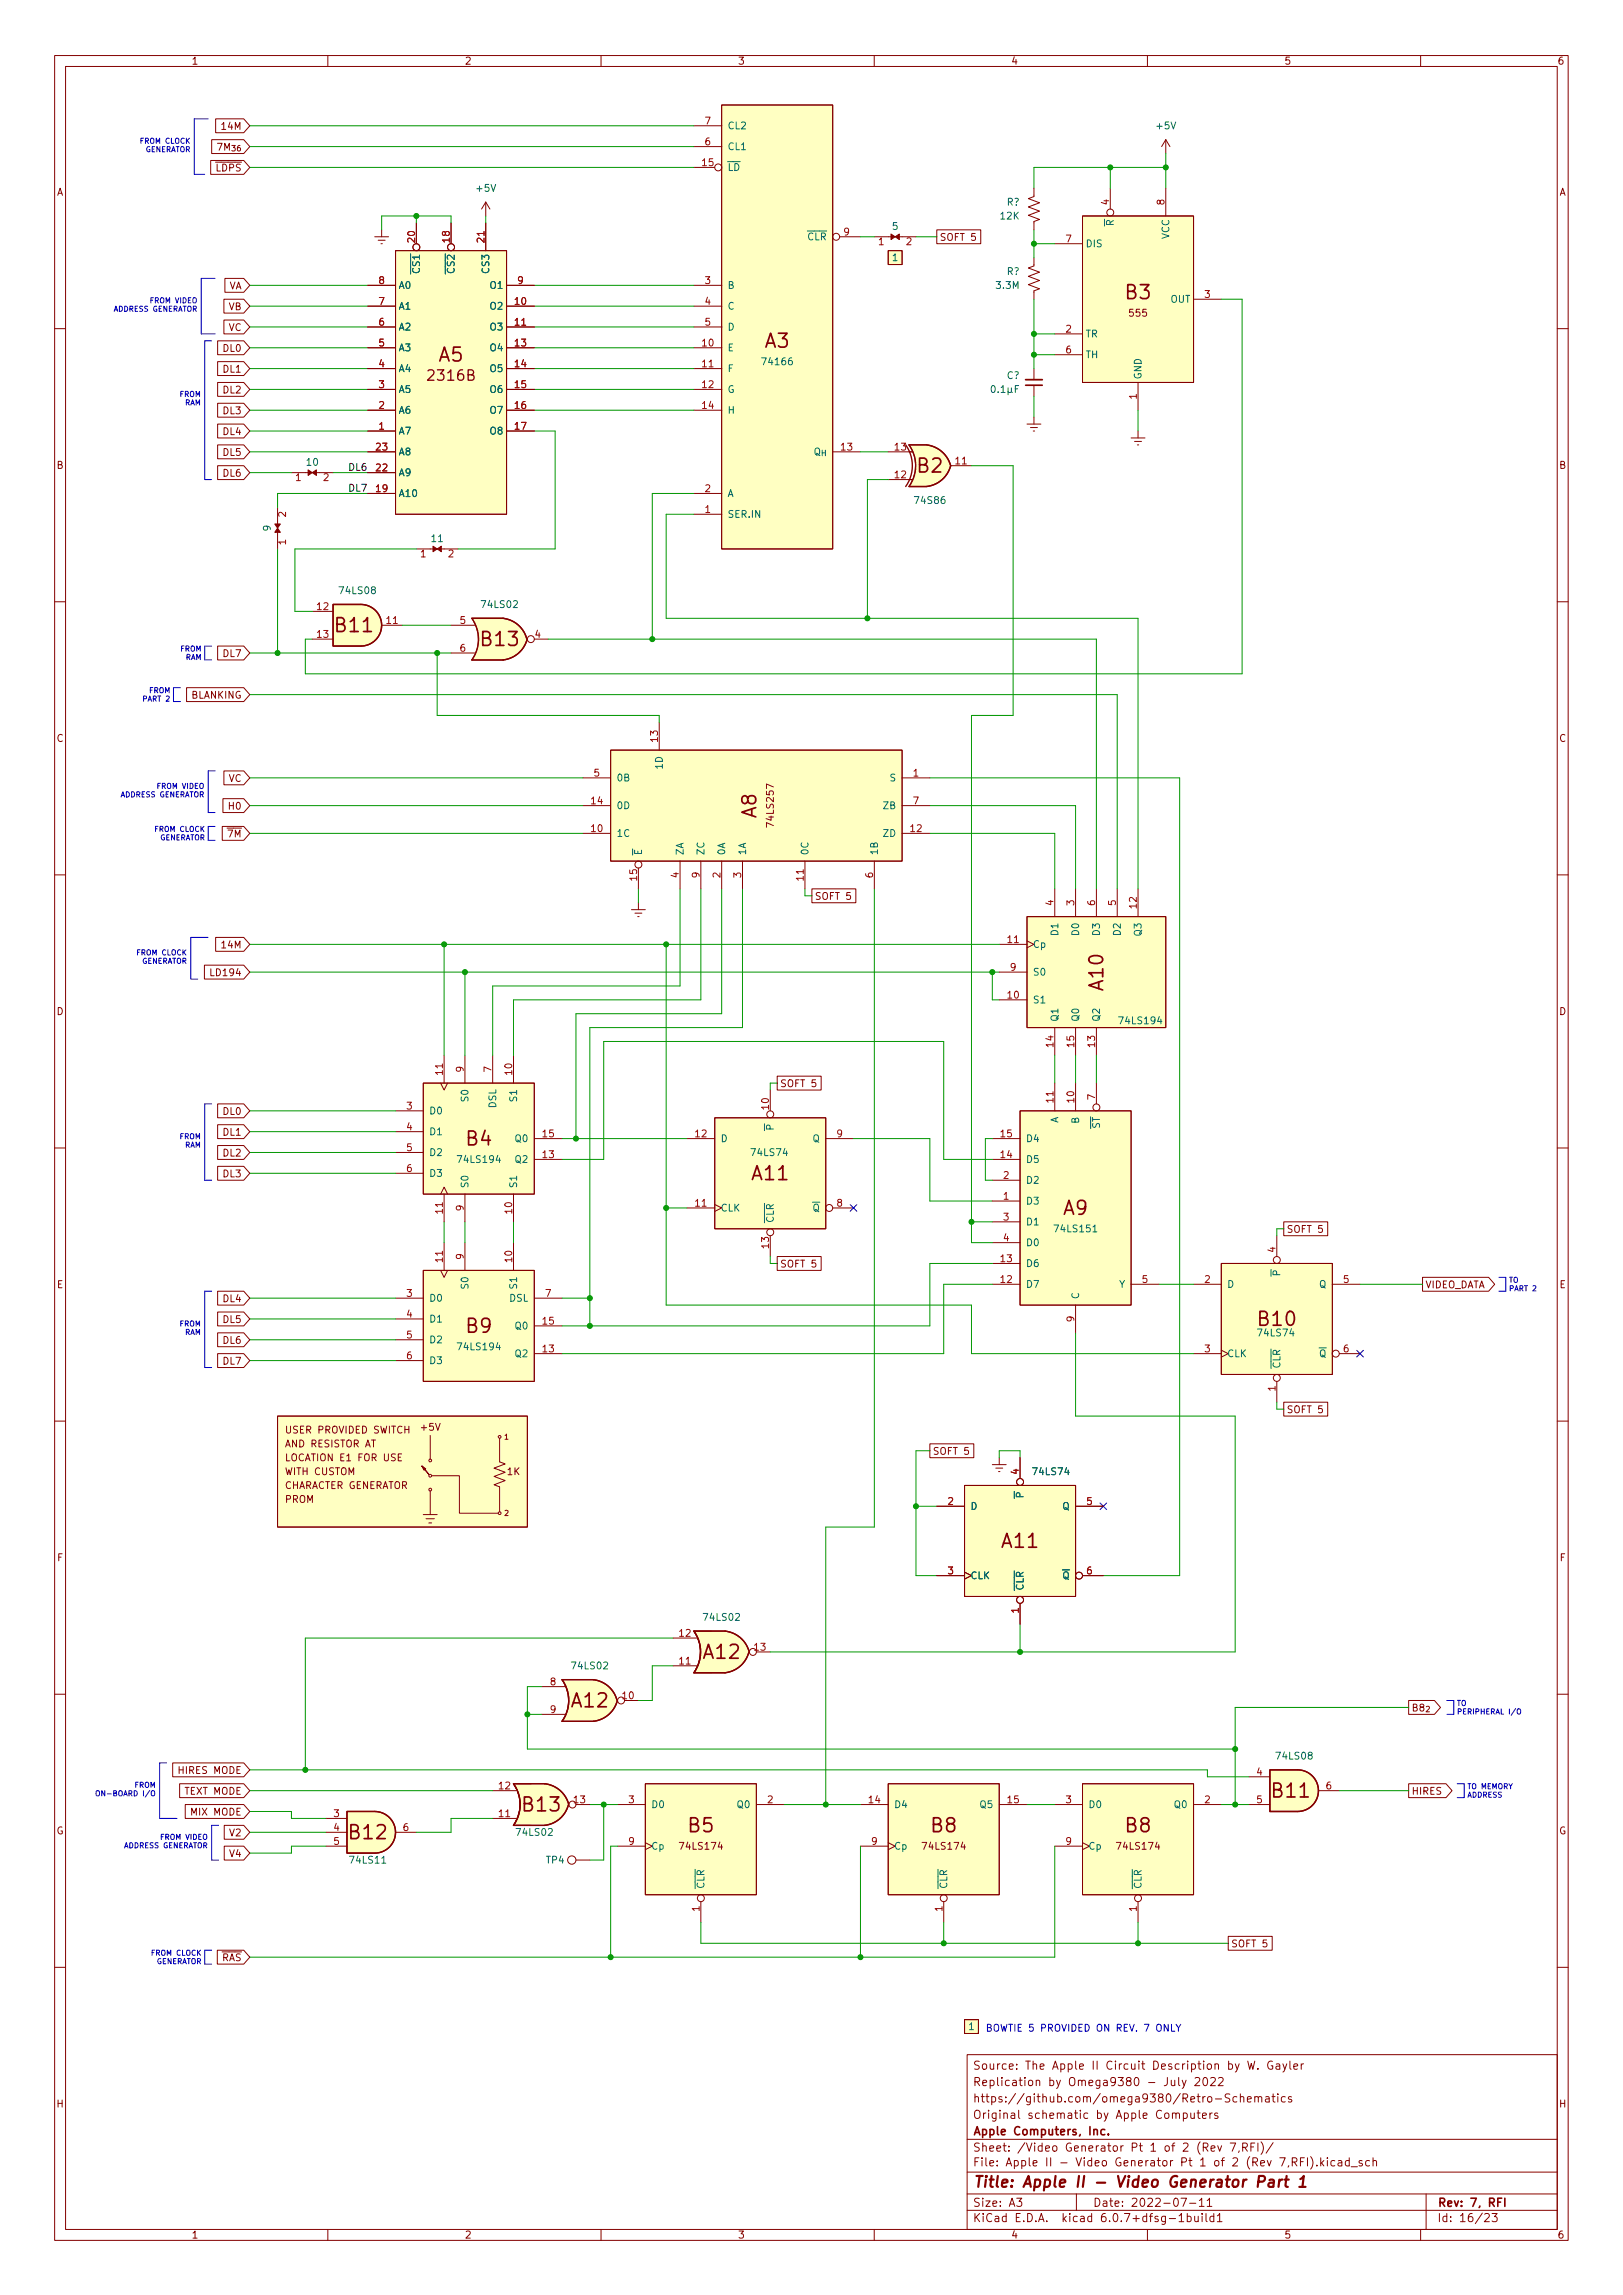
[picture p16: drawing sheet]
<svg xmlns="http://www.w3.org/2000/svg" width="297mm" height="420mm" viewBox="0 0 297 420" stroke-linecap="round" stroke-linejoin="round" font-family="sans-serif">
<defs><g id="words">
<g font-size="3.5" fill="#840000">
<text x="206" y="54.8">B3</text>
<text x="140" y="63.7">A3</text>
<text x="80.3" y="66.2">A5</text>
<text x="167.9" y="86.5">B2</text>
<text x="61.5" y="115.7">B11</text>
<text x="88.2" y="118.3">B13</text>
<text x="138.4" y="149.7" transform="rotate(-90 138.4 149.7)">A8</text>
<text x="201.9" y="181.2" transform="rotate(-90 201.9 181.2)">A10</text>
<text x="85.4" y="209.7">B4</text>
<text x="137.7" y="216.1">A11</text>
<text x="194.6" y="222.4">A9</text>
<text x="85.4" y="244">B9</text>
<text x="230.4" y="242.7">B10</text>
<text x="183.4" y="283.4">A11</text>
<text x="128.8" y="303.7">A12</text>
<text x="104.7" y="312.6">A12</text>
<text x="233" y="329.1">B11</text>
<text x="95.8" y="331.6">B13</text>
<text x="126" y="335.4">B5</text>
<text x="170.5" y="335.4">B8</text>
<text x="206" y="335.4">B8</text>
<text x="64.1" y="336.7">B12</text>
</g>
<text font-size="2.8" fill="#840000" x="178" y="400.5">Title: Apple II - Video Generator Part 1</text>
<text font-size="2.7" fill="#840000" x="78.6" y="69.7">2316B</text>
<g font-size="2.1" fill="#840000">
<text x="178" y="381.9">Replication by Omega9380 - July 2022</text>
<text x="178" y="378.9">Source: The Apple II Circuit Description by W. Gayler</text>
<text x="178" y="387.9">Original schematic by Apple Computers</text>
<text x="178" y="384.9">https://github.com/omega9380/Retro-Schematics</text>
<text x="178" y="393.9">Sheet: /Video Generator Pt 1 of 2 (Rev 7,RFI)/</text>
<text x="178" y="390.9">Apple Computers, Inc.</text>
<text x="178" y="396.6">File: Apple II - Video Generator Pt 1 of 2 (Rev 7,RFI).kicad_sch</text>
<text x="178" y="406.8">KiCad E.D.A. kicad 6.0.7+dfsg-1build1</text>
<text x="178" y="404">Size: A3</text>
<text x="200" y="404">Date: 2022-07-11</text>
<text x="263" y="404">Rev: 7, RFI</text>
<text x="263" y="406.8">Id: 16/23</text>
</g>
<g font-size="1.8" fill="#840000">
<text x="35" y="11.8">1</text>
<text x="85" y="11.8">2</text>
<text x="135" y="11.8">3</text>
<text x="185" y="11.8">4</text>
<text x="235" y="11.8">5</text>
<text x="285" y="11.8">6</text>
<text x="40.9" y="23.8">14M</text>
<text x="10.3" y="35.8">A</text>
<text x="38.2" y="31.4">~{LDPS}</text>
<text x="285.3" y="35.8">A</text>
<text x="171.9" y="44.1">SOFT 5</text>
<text x="41.8" y="53">VA</text>
<text x="41.8" y="56.8">VB</text>
<text x="206.8" y="58">555</text>
<text x="40.9" y="64.4">DL0</text>
<text x="41.8" y="60.6">VC</text>
<text x="40.9" y="68.2">DL1</text>
<text x="40.9" y="72">DL2</text>
<text x="40.9" y="75.8">DL3</text>
<text x="40.9" y="83.4">DL5</text>
<text x="40.9" y="79.6">DL4</text>
<text x="10.3" y="85.8">B</text>
<text x="40.9" y="87.3">DL6</text>
<text x="285.3" y="85.8">B</text>
<text x="40.9" y="120.3">DL7</text>
<text x="35" y="127.9">BLANKING</text>
<text x="10.3" y="135.8">C</text>
<text x="285.3" y="135.8">C</text>
<text x="41.8" y="143.1">VC</text>
<text x="42" y="148.2">H0</text>
<text x="40.5" y="153.3">~{7M}</text>
<text x="141.6" y="151.1" transform="rotate(-90 141.6 151.1)">74LS257</text>
<text x="149.1" y="164.7">SOFT 5</text>
<text x="40.9" y="173.6">14M</text>
<text x="39" y="178.7">LD194</text>
<text x="10.3" y="185.8">D</text>
<text x="285.3" y="185.8">D</text>
<text x="142.7" y="199">SOFT 5</text>
<text x="40.9" y="204.1">DL0</text>
<text x="40.9" y="207.9">DL1</text>
<text x="40.9" y="211.7">DL2</text>
<text x="40.9" y="215.5">DL3</text>
<text x="235.4" y="225.7">SOFT 5</text>
<text x="142.7" y="232">SOFT 5</text>
<text x="10.4" y="235.8">E</text>
<text x="40.9" y="238.4">DL4</text>
<text x="260.8" y="235.8">VIDEO_DATA</text>
<text x="285.4" y="235.8">E</text>
<text x="40.9" y="242.2">DL5</text>
<text x="40.9" y="246">DL6</text>
<text x="40.9" y="249.8">DL7</text>
<text x="52.6" y="262.4">USER PROVIDED SWITCH</text>
<text x="77.1" y="261.9">+5V</text>
<text x="235.4" y="258.7">SOFT 5</text>
<text x="52.4" y="265">AND RESISTOR AT</text>
<text x="52.8" y="267.5">LOCATION E1 FOR USE</text>
<text x="170.7" y="266.3">SOFT 5</text>
<text x="51.9" y="272.6">CHARACTER GENERATOR</text>
<text x="52.2" y="275.1">PROM</text>
<text x="52.3" y="270">WITH CUSTOM</text>
<text x="92.8" y="270">1K</text>
<text x="10.4" y="285.8">F</text>
<text x="285.5" y="285.8">F</text>
<text x="33.1" y="324.7">HIRES MODE</text>
<text x="34" y="328.6">TEXT MODE</text>
<text x="258.3" y="328.6">HIRES</text>
<text x="10.3" y="335.8">G</text>
<text x="35.3" y="332.4">MIX MODE</text>
<text x="285.3" y="335.8">G</text>
<text x="42.1" y="340">V4</text>
<text x="42.1" y="336.2">V2</text>
<text x="124.7" y="338.6">74LS174</text>
<text x="169.1" y="338.6">74LS174</text>
<text x="204.7" y="338.6">74LS174</text>
<text x="39.2" y="359">~{RAS}</text>
<text x="225.3" y="356.5">SOFT 5</text>
<text x="10.3" y="385.8">H</text>
<text x="285.3" y="385.8">H</text>
<text x="35" y="409.8">1</text>
<text x="85" y="409.8">2</text>
<text x="135" y="409.8">3</text>
<text x="185" y="409.8">4</text>
<text x="235" y="409.8">5</text>
<text x="285" y="409.8">6</text>
</g>
<g font-size="1.8" fill="#a90000">
<text x="129" y="22.8">7</text>
<text x="129" y="26.6">6</text>
<text x="128.6" y="30.4">15</text>
<text x="202.9" y="37.5" transform="rotate(-90 202.9 37.5)">4</text>
<text x="213.1" y="37.5" transform="rotate(-90 213.1 37.5)">8</text>
<text x="75.9" y="44.3" transform="rotate(-90 75.9 44.3)">20</text>
<text x="82.3" y="44.3" transform="rotate(-90 82.3 44.3)">18</text>
<text x="88.6" y="44.3" transform="rotate(-90 88.6 44.3)">21</text>
<text x="154.4" y="43.1">9</text>
<text x="160.8" y="44.9">1</text>
<text x="165.9" y="44.9">2</text>
<text x="195.1" y="44.4">7</text>
<text x="69.4" y="52">8</text>
<text x="94.8" y="52">9</text>
<text x="129" y="52">3</text>
<text x="69.4" y="59.6">6</text>
<text x="69.4" y="55.8">7</text>
<text x="94.3" y="55.8">10</text>
<text x="94.3" y="59.6">11</text>
<text x="129" y="55.8">4</text>
<text x="129" y="59.6">5</text>
<text x="220.5" y="54.5">3</text>
<text x="69.4" y="63.4">5</text>
<text x="94.3" y="63.4">13</text>
<text x="128.6" y="63.4">10</text>
<text x="195.1" y="60.9">2</text>
<text x="195.1" y="64.7">6</text>
<text x="69.4" y="71">3</text>
<text x="69.4" y="67.2">4</text>
<text x="94.3" y="67.2">14</text>
<text x="94.3" y="71">15</text>
<text x="128.6" y="67.2">11</text>
<text x="128.6" y="71">12</text>
<text x="69.4" y="74.8">2</text>
<text x="94.3" y="74.8">16</text>
<text x="128.6" y="74.8">14</text>
<text x="208" y="73.1" transform="rotate(-90 208 73.1)">1</text>
<text x="68.9" y="82.5">23</text>
<text x="69.4" y="78.7">1</text>
<text x="94.3" y="78.7">17</text>
<text x="154" y="82.5">13</text>
<text x="163.8" y="82.5">13</text>
<text x="54.1" y="88.1">1</text>
<text x="59.2" y="88.1">2</text>
<text x="68.9" y="86.3">22</text>
<text x="163.8" y="87.5">12</text>
<text x="174.9" y="85">11</text>
<text x="52.3" y="94.6" transform="rotate(-90 52.3 94.6)">2</text>
<text x="68.9" y="90.1">19</text>
<text x="129" y="93.9">1</text>
<text x="129" y="90.1">2</text>
<text x="52.3" y="99.7" transform="rotate(-90 52.3 99.7)">1</text>
<text x="77" y="102">1</text>
<text x="82.1" y="102">2</text>
<text x="58.1" y="111.7">12</text>
<text x="58.1" y="116.8">13</text>
<text x="70.8" y="114.2">11</text>
<text x="84.2" y="114.2">5</text>
<text x="84.2" y="119.3">6</text>
<text x="97.9" y="116.8">4</text>
<text x="120.4" y="135.8" transform="rotate(-90 120.4 135.8)">13</text>
<text x="108.7" y="142.2">5</text>
<text x="167.1" y="142.2">1</text>
<text x="108.2" y="147.2">14</text>
<text x="167.1" y="147.2">7</text>
<text x="108.2" y="152.3">10</text>
<text x="166.7" y="152.3">12</text>
<text x="116.6" y="161.2" transform="rotate(-90 116.6 161.2)">15</text>
<text x="124.2" y="160.7" transform="rotate(-90 124.2 160.7)">4</text>
<text x="128" y="160.7" transform="rotate(-90 128 160.7)">9</text>
<text x="131.8" y="160.7" transform="rotate(-90 131.8 160.7)">2</text>
<text x="135.6" y="160.7" transform="rotate(-90 135.6 160.7)">3</text>
<text x="147.1" y="161.2" transform="rotate(-90 147.1 161.2)">11</text>
<text x="159.8" y="160.7" transform="rotate(-90 159.8 160.7)">6</text>
<text x="192.8" y="165.8" transform="rotate(-90 192.8 165.8)">4</text>
<text x="196.6" y="165.8" transform="rotate(-90 196.6 165.8)">3</text>
<text x="200.4" y="165.8" transform="rotate(-90 200.4 165.8)">6</text>
<text x="204.2" y="165.8" transform="rotate(-90 204.2 165.8)">5</text>
<text x="208" y="166.3" transform="rotate(-90 208 166.3)">12</text>
<text x="184.4" y="172.6">11</text>
<text x="184.9" y="177.7">9</text>
<text x="184.4" y="182.8">10</text>
<text x="192.8" y="191.7" transform="rotate(-90 192.8 191.7)">14</text>
<text x="196.6" y="191.7" transform="rotate(-90 196.6 191.7)">15</text>
<text x="200.4" y="191.7" transform="rotate(-90 200.4 191.7)">13</text>
<text x="81" y="196.7" transform="rotate(-90 81 196.7)">11</text>
<text x="84.8" y="196.2" transform="rotate(-90 84.8 196.2)">9</text>
<text x="89.9" y="196.2" transform="rotate(-90 89.9 196.2)">7</text>
<text x="93.7" y="196.7" transform="rotate(-90 93.7 196.7)">10</text>
<text x="74.4" y="203.1">3</text>
<text x="140.7" y="203.1" transform="rotate(-90 140.7 203.1)">10</text>
<text x="192.8" y="201.8" transform="rotate(-90 192.8 201.8)">11</text>
<text x="196.6" y="201.8" transform="rotate(-90 196.6 201.8)">10</text>
<text x="200.4" y="201.3" transform="rotate(-90 200.4 201.3)">7</text>
<text x="74.4" y="206.9">4</text>
<text x="99.3" y="208.2">15</text>
<text x="127.3" y="208.2">12</text>
<text x="153.2" y="208.2">9</text>
<text x="183.2" y="208.2">15</text>
<text x="74.4" y="210.7">5</text>
<text x="74.4" y="214.5">6</text>
<text x="99.3" y="212">13</text>
<text x="183.2" y="212">14</text>
<text x="183.7" y="215.8">2</text>
<text x="84.8" y="221.6" transform="rotate(-90 84.8 221.6)">9</text>
<text x="127.3" y="220.9">11</text>
<text x="153.2" y="220.9">8</text>
<text x="183.7" y="219.6">1</text>
<text x="81" y="222.1" transform="rotate(-90 81 222.1)">11</text>
<text x="93.7" y="222.1" transform="rotate(-90 93.7 222.1)">10</text>
<text x="183.7" y="223.4">3</text>
<text x="183.7" y="227.2">4</text>
<text x="81" y="231" transform="rotate(-90 81 231)">11</text>
<text x="84.8" y="230.5" transform="rotate(-90 84.8 230.5)">9</text>
<text x="93.7" y="231" transform="rotate(-90 93.7 231)">10</text>
<text x="140.7" y="228.5" transform="rotate(-90 140.7 228.5)">13</text>
<text x="183.2" y="231.1">13</text>
<text x="233.4" y="229.3" transform="rotate(-90 233.4 229.3)">4</text>
<text x="74.4" y="237.4">3</text>
<text x="99.8" y="237.4">7</text>
<text x="183.2" y="234.9">12</text>
<text x="209.1" y="234.9">5</text>
<text x="220.5" y="234.9">2</text>
<text x="245.9" y="234.9">5</text>
<text x="74.4" y="241.2">4</text>
<text x="74.4" y="245">5</text>
<text x="99.3" y="242.5">15</text>
<text x="196.6" y="242" transform="rotate(-90 196.6 242)">9</text>
<text x="74.4" y="248.8">6</text>
<text x="99.3" y="247.6">13</text>
<text x="220.5" y="247.6">3</text>
<text x="245.9" y="247.6">6</text>
<text x="233.4" y="254.7" transform="rotate(-90 233.4 254.7)">1</text>
<text x="186.4" y="269.9" transform="rotate(-90 186.4 269.9)">4</text>
<text x="173.5" y="275.5">2</text>
<text x="198.9" y="275.5">5</text>
<text x="173.5" y="288.2">3</text>
<text x="198.9" y="288.2">6</text>
<text x="124.4" y="299.6">12</text>
<text x="186.4" y="295.3" transform="rotate(-90 186.4 295.3)">1</text>
<text x="124.4" y="304.7">11</text>
<text x="138.1" y="302.2">13</text>
<text x="100.7" y="308.5">8</text>
<text x="114" y="311.1">10</text>
<text x="100.7" y="313.6">9</text>
<text x="91.3" y="327.6">12</text>
<text x="230" y="325">4</text>
<text x="242.7" y="327.6">6</text>
<text x="61.1" y="332.7">3</text>
<text x="61.1" y="335.2">4</text>
<text x="73.8" y="335.2">6</text>
<text x="91.3" y="332.7">11</text>
<text x="105.1" y="330.1">13</text>
<text x="115.1" y="330.1">3</text>
<text x="140.5" y="330.1">2</text>
<text x="159" y="330.1">14</text>
<text x="184.4" y="330.1">15</text>
<text x="195.1" y="330.1">3</text>
<text x="220.5" y="330.1">2</text>
<text x="230" y="330.1">5</text>
<text x="61.1" y="337.7">5</text>
<text x="115.1" y="337.7">9</text>
<text x="159.5" y="337.7">9</text>
<text x="195.1" y="337.7">9</text>
<text x="128" y="349.9" transform="rotate(-90 128 349.9)">1</text>
<text x="172.5" y="349.9" transform="rotate(-90 172.5 349.9)">1</text>
<text x="208" y="349.9" transform="rotate(-90 208 349.9)">1</text>
</g>
<g font-size="1.8" fill="#006464">
<text x="133.1" y="23.7">CL2</text>
<text x="211.8" y="23.7">+5V</text>
<text x="133.1" y="27.5">CL1</text>
<text x="87.3" y="35.1">+5V</text>
<text x="133.1" y="31.3">~{LD}</text>
<text x="183.1" y="40.2">12K</text>
<text x="184.3" y="37.6">R?</text>
<text x="146.4" y="44">~{CLR}</text>
<text x="163.3" y="47.8">1</text>
<text x="163.3" y="42.1">5</text>
<text x="198.6" y="45.3">DIS</text>
<text x="203.8" y="42.7" transform="rotate(-90 203.8 42.7)">~{R}</text>
<text x="214" y="43.8" transform="rotate(-90 214 43.8)">VCC</text>
<text x="72.9" y="52.9">A0</text>
<text x="76.8" y="51.2" transform="rotate(-90 76.8 51.2)">~{CS1}</text>
<text x="83.2" y="51.2" transform="rotate(-90 83.2 51.2)">~{CS2}</text>
<text x="89.5" y="49.8" transform="rotate(-90 89.5 49.8)">CS3</text>
<text x="89.8" y="52.9">O1</text>
<text x="133.1" y="52.9">B</text>
<text x="182.4" y="52.9">3.3M</text>
<text x="184.3" y="50.3">R?</text>
<text x="72.9" y="56.7">A1</text>
<text x="89.8" y="56.7">O2</text>
<text x="133.1" y="56.7">C</text>
<text x="214.2" y="55.4">OUT</text>
<text x="72.9" y="64.3">A3</text>
<text x="72.9" y="60.5">A2</text>
<text x="89.8" y="60.5">O3</text>
<text x="89.8" y="64.3">O4</text>
<text x="133.1" y="64.3">E</text>
<text x="133.1" y="60.5">D</text>
<text x="198.6" y="61.8">TR</text>
<text x="198.6" y="65.6">TH</text>
<text x="72.9" y="71.9">A5</text>
<text x="72.9" y="68.1">A4</text>
<text x="89.8" y="68.1">O5</text>
<text x="89.8" y="71.9">O6</text>
<text x="133.1" y="68.1">F</text>
<text x="133.1" y="71.9">G</text>
<text x="139.8" y="66.8">74166</text>
<text x="184.3" y="69.4">C?</text>
<text x="208.9" y="69.5" transform="rotate(-90 208.9 69.5)">GND</text>
<text x="72.9" y="75.7">A6</text>
<text x="89.8" y="75.7">O7</text>
<text x="133.1" y="75.7">H</text>
<text x="72.9" y="79.5">A7</text>
<text x="72.9" y="83.4">A8</text>
<text x="89.8" y="79.5">O8</text>
<text x="146.4" y="83.4">Q_{H}</text>
<text x="56.2" y="85.3">10</text>
<text x="72.9" y="87.2">A9</text>
<text x="72.9" y="91">A10</text>
<text x="133.1" y="94.8">SER.IN</text>
<text x="133.1" y="91">A</text>
<text x="167.6" y="92.2">74S86</text>
<text x="49.5" y="97.2" transform="rotate(-90 49.5 97.2)">9</text>
<text x="79" y="99.2">11</text>
<text x="62.3" y="108.8">74LS08</text>
<text x="88.3" y="111.3">74LS02</text>
<text x="112.8" y="143">0B</text>
<text x="121.3" y="140.6" transform="rotate(-90 121.3 140.6)">1D</text>
<text x="162.9" y="143">S</text>
<text x="112.8" y="148.1">0D</text>
<text x="161.7" y="148.1">ZB</text>
<text x="112.8" y="153.2">1C</text>
<text x="161.7" y="153.2">ZD</text>
<text x="117.5" y="156.6" transform="rotate(-90 117.5 156.6)">~{E}</text>
<text x="125.1" y="156.6" transform="rotate(-90 125.1 156.6)">ZA</text>
<text x="128.9" y="156.6" transform="rotate(-90 128.9 156.6)">ZC</text>
<text x="132.7" y="156.6" transform="rotate(-90 132.7 156.6)">0A</text>
<text x="136.5" y="156.6" transform="rotate(-90 136.5 156.6)">1A</text>
<text x="148" y="156.6" transform="rotate(-90 148 156.6)">0C</text>
<text x="160.7" y="156.6" transform="rotate(-90 160.7 156.6)">1B</text>
<text x="189" y="173.5">Cp</text>
<text x="193.7" y="171.1" transform="rotate(-90 193.7 171.1)">D1</text>
<text x="197.5" y="171.1" transform="rotate(-90 197.5 171.1)">D0</text>
<text x="201.3" y="171.1" transform="rotate(-90 201.3 171.1)">D3</text>
<text x="205.1" y="171.1" transform="rotate(-90 205.1 171.1)">D2</text>
<text x="208.9" y="171.2" transform="rotate(-90 208.9 171.2)">Q3</text>
<text x="189" y="178.6">S0</text>
<text x="189" y="183.7">S1</text>
<text x="193.7" y="187.1" transform="rotate(-90 193.7 187.1)">Q1</text>
<text x="197.5" y="187.1" transform="rotate(-90 197.5 187.1)">Q0</text>
<text x="201.3" y="187.1" transform="rotate(-90 201.3 187.1)">Q2</text>
<text x="205.1" y="187.5">74LS194</text>
<text x="85.7" y="201.5" transform="rotate(-90 85.7 201.5)">S0</text>
<text x="90.8" y="202.8" transform="rotate(-90 90.8 202.8)">DSL</text>
<text x="94.6" y="201.5" transform="rotate(-90 94.6 201.5)">S1</text>
<text x="78.5" y="204">D0</text>
<text x="78.5" y="207.8">D1</text>
<text x="94.4" y="209.1">Q0</text>
<text x="131.8" y="209.1">D</text>
<text x="148.7" y="209.1">Q</text>
<text x="187.7" y="209.1">D4</text>
<text x="193.7" y="205.7" transform="rotate(-90 193.7 205.7)">A</text>
<text x="197.5" y="205.7" transform="rotate(-90 197.5 205.7)">B</text>
<text x="201.3" y="208" transform="rotate(-90 201.3 208)">~{ST}</text>
<text x="78.5" y="211.6">D2</text>
<text x="78.5" y="215.4">D3</text>
<text x="84" y="212.9">74LS194</text>
<text x="94.4" y="212.9">Q2</text>
<text x="137.7" y="211.6">74LS74</text>
<text x="187.7" y="212.9">D5</text>
<text x="85.7" y="217.6" transform="rotate(-90 85.7 217.6)">S0</text>
<text x="94.6" y="217.6" transform="rotate(-90 94.6 217.6)">S1</text>
<text x="131.8" y="221.8">CLK</text>
<text x="147.4" y="221.8">~{Q}</text>
<text x="187.7" y="220.5">D3</text>
<text x="187.7" y="216.7">D2</text>
<text x="141.6" y="223.9" transform="rotate(-90 141.6 223.9)">~{CLR}</text>
<text x="187.7" y="224.3">D1</text>
<text x="193.3" y="225.6">74LS151</text>
<text x="187.7" y="231.9">D6</text>
<text x="187.7" y="228.1">D0</text>
<text x="78.5" y="238.3">D0</text>
<text x="85.7" y="235.8" transform="rotate(-90 85.7 235.8)">S0</text>
<text x="93.2" y="238.3">DSL</text>
<text x="94.6" y="235.8" transform="rotate(-90 94.6 235.8)">S1</text>
<text x="187.7" y="235.8">D7</text>
<text x="197.5" y="237.9" transform="rotate(-90 197.5 237.9)">C</text>
<text x="204.8" y="235.8">Y</text>
<text x="224.5" y="235.8">D</text>
<text x="241.4" y="235.8">Q</text>
<text x="78.5" y="242.1">D1</text>
<text x="78.5" y="245.9">D2</text>
<text x="94.4" y="243.4">Q0</text>
<text x="230.4" y="244.6">74LS74</text>
<text x="78.5" y="249.7">D3</text>
<text x="84" y="247.2">74LS194</text>
<text x="94.4" y="248.5">Q2</text>
<text x="224.5" y="248.5">CLK</text>
<text x="234.3" y="250.6" transform="rotate(-90 234.3 250.6)">~{CLR}</text>
<text x="240.1" y="248.5">~{Q}</text>
<text x="187.3" y="275.5" transform="rotate(-90 187.3 275.5)">~{P}</text>
<text x="189.2" y="270">74LS74</text>
<text x="177.5" y="276.4">D</text>
<text x="194.5" y="276.4">Q</text>
<text x="177.5" y="289.1">CLK</text>
<text x="187.3" y="291.3" transform="rotate(-90 187.3 291.3)">~{CLR}</text>
<text x="193.1" y="289.1">~{Q}</text>
<text x="129" y="296.7">74LS02</text>
<text x="104.8" y="305.6">74LS02</text>
<text x="233.8" y="322.1">74LS08</text>
<text x="119.1" y="331">D0</text>
<text x="135.1" y="331">Q0</text>
<text x="163.6" y="331">D4</text>
<text x="179.5" y="331">Q5</text>
<text x="199.1" y="331">D0</text>
<text x="215.1" y="331">Q0</text>
<text x="64.2" y="341.2">74LS11</text>
<text x="94.7" y="336.1">74LS02</text>
<text x="100" y="341.2">TP4</text>
<text x="119.1" y="338.6">Cp</text>
<text x="163.6" y="338.6">Cp</text>
<text x="199.1" y="338.6">Cp</text>
<text x="128.9" y="345.9" transform="rotate(-90 128.9 345.9)">~{CLR}</text>
<text x="173.4" y="345.9" transform="rotate(-90 173.4 345.9)">~{CLR}</text>
<text x="208.9" y="345.9" transform="rotate(-90 208.9 345.9)">~{CLR}</text>
<text x="177.3" y="371.6">1</text>
</g>
<g font-size="1.8" fill="#0f0f0f">
<text x="64" y="86.2">DL6</text>
<text x="64" y="90">DL7</text>
</g>
<text font-size="1.8" fill="#0000c2" x="180.3" y="371.9">BOWTIE 5 PROVIDED ON REV. 7 ONLY</text>
<g font-size="1.3" fill="#0000c2">
<text x="25.9" y="26.3">FROM CLOCK</text>
<text x="26.4" y="27.8">GENERATOR</text>
<text x="20.7" y="57.1">ADDRESS GENERATOR</text>
<text x="27.7" y="55.5">FROM VIDEO</text>
<text x="32.9" y="72.7">FROM</text>
<text x="33.8" y="74.2">RAM</text>
<text x="33" y="119.3">FROM</text>
<text x="33.9" y="120.8">RAM</text>
<text x="26.5" y="128.4">PART 2</text>
<text x="27.3" y="126.9">FROM</text>
<text x="22" y="146">ADDRESS GENERATOR</text>
<text x="29" y="144.4">FROM VIDEO</text>
<text x="28.5" y="152.3">FROM CLOCK</text>
<text x="29" y="153.8">GENERATOR</text>
<text x="25.2" y="174.9">FROM CLOCK</text>
<text x="25.7" y="176.4">GENERATOR</text>
<text x="32.9" y="208.5">FROM</text>
<text x="33.8" y="210.1">RAM</text>
<text x="276.1" y="234.8">TO</text>
<text x="276.1" y="236.4">PART 2</text>
<text x="32.9" y="242.8">FROM</text>
<text x="33.8" y="244.4">RAM</text>
<text x="266.6" y="312.3">TO</text>
<text x="266.6" y="313.8">PERIPHERAL I/O</text>
<text x="19.1" y="328.8">ON-BOARD I/O</text>
<text x="24.6" y="327.3">FROM</text>
<text x="268.5" y="327.5">TO MEMORY</text>
<text x="268.5" y="329.1">ADDRESS</text>
<text x="22.6" y="338.4">ADDRESS GENERATOR</text>
<text x="29.6" y="336.8">FROM VIDEO</text>
<text x="27.9" y="358">FROM CLOCK</text>
<text x="28.4" y="359.6">GENERATOR</text>
</g>
<g font-size="1.3" fill="#840000">
<text x="92.3" y="263.5">1</text>
<text x="92.3" y="277.5">2</text>
</g>
</g></defs>
<g fill="none" stroke="#840000" stroke-width=".18">
<path d="M10 10.2h277v400h-277zM12 12.2h273v396h-273zM60 10.2v2M110 10.2v2M132.1 19.2h20.3v81.3h-20.3zM160 10.2v2M210 10.2v2M260 10.2v2M38.6 29.4h6l1.1 1.2-1.1 1.3h-6zM38.7 25.6h5.9l1.1 1.2-1.1 1.3h-5.9zM39.5 21.8h5.1l1.1 1.2-1.1 1.3h-5.1zM39.8 26.2h.8l-.5 1.3"/>
<path d="M41.1 27.5v-1.3l.5 .9 .4-.9v1.3M42.4 26.6h.7l-.4 .4 .3 .1v.4l-.1 .1-.5-.1M43.9 26.6l-.3 .1-.1 .2-.1 .5 .2 .2 .4-.1-.1-.4-.3-.1-.2 .2M88.9 37l-.8 1.3M88.9 37v2.5M88.9 37l.8 1.3M127 30.6h3.8M127 26.8h5.1M127 23h5.1M189.2 34.5v1.5l-1 .4 2 .7-2 .8 2 .8-2 .7 2 .8-1 .4v1.5M198.1 39.5h20.3v30.5h-20.3zM203.2 34.5v3.8"/>
<path d="M213.4 25.6l-.8 1.2M213.4 25.6v2.5M213.4 34.5v5M213.4 25.6l.7 1.2M41 58.6h3.6l1.1 1.3-1.1 1.2h-3.6zM41 54.8h3.6l1.1 1.2-1.1 1.3h-3.6zM41.2 51h3.4l1.1 1.2-1.1 1.3h-3.4zM67.3 52.2h5.1M67.3 56h5.1M67.3 59.9h5.1M68.6 43.3h2.5M69.2 44h1.3"/>
<path d="M69.7 44.6h.3M69.8 42.1v1.2M72.4 45.9h20.3v48.2h-20.3zM76.2 40.8v3.8M82.5 40.8v3.8M88.9 40.8v5.1M92.7 52.2h5.1M92.7 56h5.1M92.7 59.9h5.1M127 52.2h5.1M127 56h5.1M127 59.9h5.1"/>
<path d="M153.7 43.3h3.8M160 43.3h3.2M162.6 45.9h2.5v2.5h-2.5zM164.5 43.3h3.1M171.4 42.1h8.1v2.5h-8.1zM189.2 47.2v1.5l-1 .4 2 .7-2 .8 2 .8-2 .7 2 .8-1 .4v1.5M193 44.6h5.1M218.4 54.8h5.1M10 60.2h2M39.8 62.4h4.8l1.1 1.3-1.1 1.2h-4.8zM39.8 70h4.8l1.1 1.3-1.1 1.3h-4.8zM39.8 66.2h4.8l1.1 1.3-1.1 1.2h-4.8z"/>
<path d="M39.8 77.6h4.8l1.1 1.3-1.1 1.3h-4.8zM39.8 73.8h4.8l1.1 1.3-1.1 1.3h-4.8zM67.3 63.7h5.1M67.3 67.5h5.1M67.3 71.3h5.1M67.3 75.1h5.1M67.3 78.9h5.1M92.7 63.7h5.1M92.7 67.5h5.1M92.7 71.3h5.1M92.7 75.1h5.1M92.7 78.9h5.1"/>
<path d="M127 63.7h5.1M127 67.5h5.1M127 71.3h5.1M127 75.1h5.1M188 77.6h2.5M188.6 78.3h1.3M189.1 78.9h.3M189.2 67.5v2M189.2 70.5v2.1M189.2 76.4v1.2M193 61.1h5.1M193 64.9h5.1"/>
<path d="M208.3 70v5.1M208.3 78.9v1.3M285 60.2h2M39.8 81.4h4.8l1.1 1.3-1.1 1.3h-4.8zM39.8 85.3h4.8l1.1 1.2-1.1 1.3h-4.8zM50.8 92.9v3.2M50.8 97.3v3.2M53.3 86.5h3.2M57.8 86.5h3.2M67.3 82.7h5.1M67.3 90.3h5.1M67.3 86.5h5.1"/>
<path d="M127 94.1h5.1M127 90.3h5.1M152.4 82.7h5.1M162.6 82.7h4.4M162.6 87.8h4.4M169.5 81.4h-3.1a6.7 6.7 0 0 1 0 7.7h3.1M174 85.3h3.8M207 80.2h2.5M207.6 80.8h1.3M208.2 81.4h.2M10 110.2h2M39.8 118.3h4.8l1.1 1.2-1.1 1.3h-4.8z"/>
<path d="M57.1 117h3.9M57.1 111.9h3.9M69.8 114.5h3.9M76.2 100.5h3.2M80.6 100.5h3.2M82.5 114.5h4.4M82.5 119.5h4.4M92.1 113.2h-5.7a6.6 6.6 0 0 1 0 7.6h5.7M97.8 117h2.5M285 110.2h2M34.1 125.9h10.5l1.1 1.3-1.1 1.2h-10.5zM111.8 137.3h53.3v20.3h-53.3z"/>
<path d="M120.6 132.2v5.1M40.7 151.3h3.9l1.1 1.3-1.1 1.2h-3.9zM40.8 146.2h3.8l1.1 1.3-1.1 1.3h-3.8zM41 141.1h3.6l1.1 1.3-1.1 1.3h-3.6zM106.7 142.4h5.1M106.7 152.6h5.1M106.7 147.5h5.1M116.8 158.9v3.8M124.5 157.6v5.1M128.3 157.6v5.1M132.1 157.6v5.1M135.9 157.6v5.1"/>
<path d="M147.3 157.6v5.1M160 157.6v5.1M165.1 142.4h5.1M165.1 152.6h5.1M165.1 147.5h5.1M10 160.2h2M37.4 176.7h7.2l1.1 1.3-1.1 1.2h-7.2zM39.5 171.6h5.1l1.1 1.3-1.1 1.3h-5.1zM115.6 166.5h2.5M116.2 167.2h1.3M116.7 167.8h.3M116.8 165.3v1.2"/>
<path d="M148.6 162.7h8v2.6h-8zM182.9 172.9h5.1M182.9 178h5.1M188 167.8h25.4v20.3h-25.4zM188 172.3l1.2 .6-1.2 .6M193 162.7v5.1M196.8 162.7v5.1M200.7 162.7v5.1M204.5 162.7v5.1M208.3 162.7v5.1M285 160.2h2M77.5 198.3h20.3v20.3h-20.3z"/>
<path d="M80.6 198.3l.7 1.3 .6-1.3M81.3 193.2v5.1M85.1 193.2v5.1M90.2 193.2v5.1M94 193.2v5.1M141 199.6v3.8M142.2 197h8.1v2.6h-8.1zM182.9 183h5.1M193 188.1v5.1M193 198.3v5.1M196.8 188.1v5.1M196.8 198.3v5.1"/>
<path d="M200.7 188.1v5.1M200.7 198.3v3.8M10 210.2h2M39.8 202.1h4.8l1.1 1.3-1.1 1.2h-4.8zM39.8 209.7h4.8l1.1 1.3-1.1 1.3h-4.8zM39.8 213.5h4.8l1.1 1.3-1.1 1.3h-4.8zM39.8 205.9h4.8l1.1 1.3-1.1 1.2h-4.8zM72.4 203.4h5.1M72.4 207.2h5.1M72.4 211h5.1M72.4 214.8h5.1M80.6 218.6l.7-1.3 .6 1.3"/>
<path d="M81.3 218.6v5.1M85.1 218.6v5.1M94 218.6v5.1M97.8 212.3h5.1M97.8 208.4h5.1M125.7 208.4h5.1M130.8 204.6h20.3v20.4h-20.3zM151.1 208.4h5.1M181.6 219.9h5.1M181.6 212.3h5.1M181.6 208.4h5.1M181.6 216.1h5.1"/>
<path d="M186.7 203.4h20.3v35.5h-20.3zM285 210.2h2M39.8 236.4h4.8l1.1 1.3-1.1 1.2h-4.8zM72.4 237.7h5.1M77.5 232.6h20.3v20.3h-20.3zM80.6 232.6l.7 1.2 .6-1.2M81.3 227.5v5.1M85.1 227.5v5.1M94 227.5v5.1M97.8 237.7h5.1M125.7 221.1h5.1M130.8 220.5l1.3 .6-1.3 .7"/>
<path d="M141 226.2v3.8M142.2 230h8.1v2.6h-8.1zM152.4 221.1h3.8M181.6 235.1h5.1M181.6 231.3h5.1M181.6 223.7h5.1M181.6 227.5h5.1M196.8 238.9v5.1M207 235.1h5.1M218.4 235.1h5.1M223.5 231.3h20.3v20.3h-20.3zM233.7 226.2v3.8"/>
<path d="M234.9 223.7h8.1v2.5h-8.1zM243.8 235.1h5.1M260.3 233.8h12.1l1.2 1.3-1.2 1.3h-12.1zM39.8 240.2h4.8l1.1 1.3-1.1 1.2h-4.8zM39.8 244h4.8l1.1 1.3-1.1 1.2h-4.8zM39.8 247.8h4.8l1.1 1.3-1.1 1.3h-4.8zM50.8 259.2h45.7v20.4h-45.7zM72.4 241.5h5.1M72.4 245.3h5.1M72.4 249.1h5.1M97.8 247.8h5.1M97.8 242.7h5.1"/>
<path d="M218.4 247.8h5.1M223.5 247.2l1.3 .6-1.3 .7M233.7 252.9v3.8M234.9 256.7h8.1v2.5h-8.1zM245.1 247.8h3.8M10 260.2h2M73.5 266.2h-.6v1.2h.6M77.5 277.3h2.5M78 278h1.5M78.5 278.8h.5M78.7 262.8v4.3M78.7 273v4.3"/>
<path d="M79 270.2h5.1v6.8h7.1M91.4 263.3v4.3l1.1 .4-2.1 .8 2.1 .7-2.1 .8 2.1 .8-2.1 .7 1 .4v4.6M170.2 264.3h8v2.6h-8zM171.4 275.8h5.1M176.5 271.9h20.3v20.4h-20.3zM181.6 268.1h2.5M182.2 268.8h1.3M182.8 269.4h.2M182.9 266.9v1.2M186.7 266.9v3.8M196.8 275.8h5.1M285 260.2h2"/>
<path d="M123.2 299.9h4.3M130.2 298.6h-3.2a6.7 6.7 0 0 1 0 7.6h3.2M132.7 298.6h-5.7a6.7 6.7 0 0 1 0 7.6h5.7M171.4 288.5h5.1M176.5 287.8l1.3 .7-1.3 .6M186.7 293.5v3.8M198.1 288.5h3.8M10 310.2h2M99.1 308.8h4.3M99.1 313.9h4.3M108.6 307.5h-5.7a6.6 6.6 0 0 1 0 7.6h5.7M114.3 311.3h2.5"/>
<path d="M123.2 305h4.3M138.4 302.4h2.6M257.8 311.3h4.7l1.1 1.3-1.1 1.3h-4.7zM258.7 312.6l.5-.1 .1-.2v-.2l-.6-.1v1.3h.4l.2-.2 .1-.3-.3-.2M260.1 312.5l-.2-.2v-.2l.2-.1h.4v.4l-.5 .2-.1 .2v.2l.2 .3 .4-.1 .1-.2-.1-.4-.1-.1M261 312.5l.4-.1 .2 .3-.6 .7h.6M285 310.2h2M31.6 322.7h13l1.1 1.3-1.1 1.3h-13zM32.9 326.6h11.7l1.1 1.2-1.1 1.3h-11.7zM33.9 330.4h10.7l1.1 1.2-1.1 1.3h-10.7zM41 338h3.6l1.1 1.3-1.1 1.2h-3.6zM41 334.2h3.6l1.1 1.2-1.1 1.3h-3.6z"/>
<path d="M59.7 332.9h3.8M59.7 335.4h3.8M59.7 338h3.8M72.4 335.4h3.8M90.2 332.9h4.3M90.2 327.8h4.3M97.2 326.6h-3.2a6.7 6.7 0 0 1 0 7.6h3.2M99.7 326.6h-5.7a6.7 6.7 0 0 1 0 7.6h5.7M105.4 330.4h2.5M113 338h5.1M113 330.4h5.1M118.1 326.6h20.3v20.3h-20.3z"/>
<path d="M118.1 337.4l1.3 .6-1.3 .6M138.4 330.4h5.1M157.5 338h5.1M157.5 330.4h5.1M162.6 326.6h20.3v20.3h-20.3zM162.6 337.4l1.2 .6-1.2 .6M182.9 330.4h5.1M193 338h5.1M193 330.4h5.1M198.1 326.6h20.3v20.3h-20.3zM198.1 337.4l1.3 .6-1.3 .6M218.4 330.4h5.1"/>
<path d="M228.6 330.4h3.8M228.6 325.3h3.8M241.3 327.8h3.8M257.8 326.6h6.8l1.2 1.2-1.2 1.3h-6.8zM39.8 357h4.8l1.1 1.3-1.1 1.3h-4.8zM105.4 340.5h2.5M128.3 348.1v3.9M172.7 348.1v3.9M208.3 348.1v3.9M224.8 354.5h8v2.5h-8zM10 360.2h2M176.5 369.7h2.6v2.6h-2.6z"/>
<path d="M177 376.2h108v32h-108zM228.4 377.3l.3 1.5 .3-1 .3 1 .3-1.5M230.2 378.7v.1M232.9 377.4a.7 .7 0 0 0-.9 .7 .7 .7 0 0 0 .9 .7v-.6h-.3M233.6 377.9h.5l.1 .9M234.2 378.2l-.5 .1a.29 .29 0 0 0-.2 .3 .29 .29 0 0 0 .2 .2h.5M234.8 377.8l.3 1M235.5 377.8l-.5 1.4-.2 .1M236.1 377.3v1.3l.2 .2M236.8 378.3l.7-.1-.1-.3-.4-.1-.2 .3 .1 .7h.5M238.1 377.8v1M238.6 377.8l-.3 .1-.2 .2"/>
<path d="M285 360.2h2M177 397.7h108M177 391.7h108M214.4 380.8v1h.4l.2-.1M215 380.8v1M215.2 387.1l.2-.3 .4 .1 .1 .9M215.7 380.3v1.3l.2 .2M216.4 380.8l.3 1M216.6 386.9l.4-.1 .3 .3v.5l-.2 .2h-.5M216.6 386.8v1.5M217.1 380.8l-.5 1.4-.2 .1M217.9 386.8l.1 1h.4l.2-.1"/>
<path d="M218.6 386.8v1M218.7 380.5l.6-.2 .2 .2 .1 .3-1 1h1M219.1 386.8h.5M219.3 386.3v1.3l.3 .2M220.1 387.3l.7-.1-.1-.3-.4-.1-.2 .3v.7h.6M220.3 380.5l.2-.2a.8 .8 0 0 1 .5 .8 .8 .8 0 0 1-.5 .7l-.2-.1-.2-.4zM221.4 386.8v1M221.6 380.5l.5-.2 .3 .2v.3l-.9 1h.9M221.6 393.3l.8-.1-.1-.3-.4-.1-.3 .3 .1 .7h.6M221.9 386.8l-.3 .1-.2 .2M222.9 392.8l.3 1 .4-1M222.9 386.9l-.4-.1-.2 .3 .1 .2 .5 .1v.4h-.6"/>
<path d="M223 380.5l.6-.2 .2 .2 .1 .3-1 1h1M225.1 383.4l-.6-.1-.2 .2v.4l.6 .3 .2 .4-.3 .2h-.6M225.1 392.3h1l-.6 1.5M226.4 383.9l-.5-.1-.3 .3v.5l.2 .2h.6M226.8 393.8l-.2 .3M227 384l.2-.2 .4 .1v.9M227 383.3v1.5M227.4 393.1h.7l.2-.3-.1-.3-.2-.2h-.6v1.5M227.8 393.1l.5 .7M228.3 384.3l.7-.1-.1-.3-.4-.1-.2 .3 .1 .7h.5M228.9 393.1h.5M229.6 392.3h-.7v1.5"/>
<path d="M229.6 384l.3-.2 .3 .1 .1 .9M229.6 383.8v1M230.2 392.3v1.5M230.3 384.1l.2-.3 .4 .1v.9M230.8 392.1a1.72 1.72 0 0 1 0 2.3M231.6 383.9h.6l.1 .9M232.3 384.2l-.5 .1a.29 .29 0 0 0-.2 .3 .29 .29 0 0 0 .2 .2h.5M232.8 383.8h.6M233 383.3v1.3l.4 .2M233 392.3l-1.3 1.9M233.9 383.3v.2M233.9 383.8v1"/>
<path d="M235.2 383.9l-.4-.1-.3 .3v.5l.1 .2h.6M236.4 383.9l-.4-.1-.2 .3 .1 .2 .5 .1v.4h-.6M236.5 395.8h.7l.2-.3-.1-.3-.2-.2h-.6v1.5M236.9 395.8l.5 .7M238 395.8h.5M238.7 395h-.7v1.5M239.3 395v1.5M239.9 394.8a1.72 1.72 0 0 1 0 2.3M241 396.4v.1M241.7 395v1.5M241.9 396l.4 .5M242.3 395.5l-.6 .6"/>
<path d="M242.9 395v.2M242.9 395.5v1M244.3 395.6l-.4-.1-.3 .3v.5l.1 .2h.6M244.9 395.6h.6l.1 .9M245.6 395.9l-.5 .1a.29 .29 0 0 0-.2 .3 .29 .29 0 0 0 .2 .2h.5M246.9 395.6l-.4-.1-.3 .3v.5l.2 .2h.5M246.9 395v1.5M247.3 396.7h1.1M249.3 395.6l-.4-.1-.2 .3 .1 .2 .5 .1v.4h-.6M250.6 395.6l-.4-.1-.3 .3v.5l.2 .2h.5M251.3 395.7l.2-.2 .4 .1v.9M251.3 395v1.5"/>
<path d="M60 408.2v2M110 408.2v2M160 408.2v2M177 404.7h108M177 401.7h108M186.1 402.4h.9l-.5 .6 .4 .2v.6l-.2 .1h-.4l-.2-.1M197 401.7v3M210 408.2v2M214 406.2h1.1M215.8 405.7l.4-.5v1.5M215.8 406.7h.8M216.1 402.4h1l-.6 1.5"/>
<path d="M217.3 405.8l.4-.1 .3 .3v.5l-.1 .2h-.6M217.3 405.2v1.5M217.7 403.4h1.2M218.6 405.7l.1 1h.4l.2-.1M219.3 405.7v1M219.5 402.9l.4-.5v1.5M219.5 403.9h.9M220 405.2v.2M220 405.7v1M220.7 405.2v1.3l.2 .2M220.9 402.9l.5-.5v1.5M220.9 403.9h.9"/>
<path d="M222.1 405.8l-.4-.1-.3 .3v.5l.2 .2h.5M222.1 405.2v1.5M222.8 405.7l.4-.5v1.5M222.8 406.7h.8M260 408.2v2M261 401.7v6.5M271.7 405.4l.6-.2 .2 .2 .1 .3-.9 1h.9M273.1 405.2h.9l-.5 .6 .4 .2v.6l-.2 .1h-.4l-.2-.1"/>
<circle cx="131.4" cy="30.6" r=".63"/>
<circle cx="203.2" cy="38.9" r=".63"/>
<circle cx="76.2" cy="45.3" r=".63"/>
<circle cx="82.5" cy="45.3" r=".63"/>
<circle cx="153" cy="43.3" r=".63"/>
<circle cx="97.2" cy="117" r=".63"/>
<circle cx="116.8" cy="158.3" r=".63"/>
<circle cx="141" cy="204" r=".63"/>
<circle cx="200.7" cy="202.7" r=".63"/>
<circle cx="141" cy="225.6" r=".63"/>
<circle cx="151.8" cy="221.1" r=".63"/>
<circle cx="233.7" cy="230.7" r=".63"/>
<circle cx="233.7" cy="252.3" r=".63"/>
<circle cx="244.5" cy="247.8" r=".63"/>
<circle cx="78.7" cy="270.2" r=".25"/>
<circle cx="78.7" cy="267.4" r=".25"/>
<circle cx="78.7" cy="272.7" r=".25"/>
<circle cx="91.4" cy="277" r=".25"/>
<circle cx="91.4" cy="263.1" r=".25"/>
<circle cx="186.7" cy="271.3" r=".63"/>
<circle cx="186.7" cy="292.9" r=".63"/>
<circle cx="197.5" cy="288.5" r=".63"/>
<circle cx="113.7" cy="311.3" r=".63"/>
<circle cx="137.8" cy="302.4" r=".63"/>
<circle cx="104.8" cy="330.4" r=".63"/>
<circle cx="104.6" cy="340.5" r=".76"/>
<circle cx="128.3" cy="347.5" r=".63"/>
<circle cx="172.7" cy="347.5" r=".63"/>
<circle cx="208.3" cy="347.5" r=".63"/>
</g>
<path d="M187.7 70.5h3.1M200.2 390l.2-.2 .4 .1v.9M202.2 389.9l-.4-.1-.3 .3v.5l.1 .2h.6M202.8 390.7v.1M274.1 403.2h.5M274.8 402.4h-.7v1.5M275.4 402.4v1.5" fill="none" stroke="#840000" stroke-width=".3"/>
<path d="M230.3 399.4h.8a.55 .55 0 0 0 .4-.5 .55 .55 0 0 0-.3-.5h-.8l-.2 2M232.3 399.1l.2-.1 .6 .1-.1 1.3M233.1 399.5l-.6 .1a.4 .4 0 0 0-.4 .3 .4 .4 0 0 0 .3 .5l.6-.1M234.2 399l-.2 1.4M234.7 399l-.4 .1-.2 .3M235.1 399h.8M235.5 398.4l-.2 1.7v.2l.4 .1M238 398.9l.6-.5-.2 2M237.8 400.4h1.1" fill="none" stroke="#840000" stroke-width=".4"/>
<g fill="#ffffc2" stroke="#ffffc2" stroke-width=".18">
<path d="M176.5 369.7h2.6v2.6h-2.6z"/>
<path d="M77.5 232.6h20.3v20.3h-20.3z"/>
<path d="M186.7 203.4h20.3v35.5h-20.3z"/>
<path d="M86.4 120.8h5.7z"/>
<path d="M86.4 113.2h5.7z"/>
<path d="M86.4 113.2h5.7v7.6h-5.7a6.7 6.7 0 0 0 0-7.6z"/>
<path d="M91.5 115.7l5 1.4a5.1 5.1 0 0 1-4.4 3.7z"/>
<path d="M92.1 113.2a5.1 5.1 0 0 1 4.3 3.8l-4.9 1.2z"/>
<path d="M130.8 204.6h20.3v20.4h-20.3z"/>
<path d="M63.5 331.6h5.1v7.7h-5.1z"/>
<path d="M68.6 331.6a3.8 3.8 0 0 1 3.8 3.8 3.8 3.8 0 0 1-3.8 3.9z"/>
<path d="M94 326.6h5.7z"/>
<path d="M94 334.2h5.7z"/>
<path d="M94 326.6h5.7v7.6h-5.7a6.6 6.6 0 0 0 0-7.6z"/>
<path d="M99.7 326.6a5.1 5.1 0 0 1 4.4 3.7l-5 1.4z"/>
<path d="M99.1 329.1l4.9 1.3a5.1 5.1 0 0 1-4.3 3.8z"/>
<path d="M94 326.6h3.2v7.6h-3.2a6.6 6.6 0 0 0 0-7.6z"/>
<path d="M102.9 315.1h5.7z"/>
<path d="M102.9 307.5h5.7z"/>
<path d="M102.9 307.5h5.7v7.6h-5.7a6.7 6.7 0 0 0 0-7.6z"/>
<path d="M108 310l5 1.4a5.1 5.1 0 0 1-4.4 3.7z"/>
<path d="M108.6 307.5a5.1 5.1 0 0 1 4.3 3.8l-4.9 1.2z"/>
<path d="M118.1 326.6h20.3v20.3h-20.3z"/>
<path d="M162.6 326.6h20.3v20.3h-20.3z"/>
<path d="M127 298.6h5.7z"/>
<path d="M127 306.2h5.7z"/>
<path d="M127 298.6h5.7v7.6h-5.7a6.6 6.6 0 0 0 0-7.6z"/>
<path d="M132.7 298.6a5.1 5.1 0 0 1 4.4 3.7l-4.9 1.4z"/>
<path d="M132.1 301.2l5 1.3a5.1 5.1 0 0 1-4.4 3.7z"/>
<path d="M127 298.6h3.2v7.6h-3.2a6.6 6.6 0 0 0 0-7.6z"/>
<path d="M50.8 259.2h45.7v20.4h-45.7z"/>
<path d="M162.6 45.9h2.5v2.5h-2.5z"/>
<path d="M132.1 19.2h20.3v81.3h-20.3z"/>
<path d="M169.6 81.4a5.2 5.2 0 0 1 4.4 3.9l-5 1.3z"/>
<path d="M166.4 81.4h3.1z"/>
<path d="M166.4 89.1h3.1z"/>
<path d="M166.4 81.4h3.1v7.7h-3.1a6.6 6.6 0 0 0 0-7.7z"/>
<path d="M169 84l5 1.3a5.1 5.1 0 0 1-4.4 3.8z"/>
<path d="M198.1 39.5h20.3v30.5h-20.3z"/>
<path d="M61 110.7h5v7.6h-5z"/>
<path d="M66 110.7a3.8 3.8 0 0 1 3.9 3.8 3.8 3.8 0 0 1-3.9 3.8z"/>
<path d="M176.5 271.9h20.3v20.4h-20.3z"/>
<path d="M111.8 137.3h53.3v20.3h-53.3z"/>
<path d="M232.4 324h5.1v7.6h-5.1z"/>
<path d="M237.5 324a3.8 3.8 0 0 1 3.8 3.8 3.8 3.8 0 0 1-3.8 3.8z"/>
<path d="M188 167.8h25.4v20.3h-25.4z"/>
<path d="M223.5 231.3h20.3v20.3h-20.3z"/>
<path d="M77.5 198.3h20.3v20.3h-20.3z"/>
<path d="M72.4 45.9h20.3v48.2h-20.3z"/>
<path d="M198.1 326.6h20.3v20.3h-20.3z"/>
</g>
<g fill="none" stroke="#006464" stroke-width=".18">
<path d="M181.6 70.6h.1a.68 .68 0 0 1 .5 .6 .68 .68 0 0 1-.5 .7 .85 .85 0 0 1-.1-1.3zM182.7 71.7v.2M183.2 70.9l.4-.3v1.3M183.2 71.9h.7M184.5 71v1.3M185.1 71.7l.2 .2M185.1 71l-.1 .8-.3 .1-.2-.2M185.8 71.2h.4M186.4 70.6h-.6v1.3M139.9 205.7v1.3M140.9 206.7v-.6l-.2-.1h-.3l-.1 .7h1.2M200 225.5h.8"/>
<path d="M232.6 232.4v1.3M233.6 233.4v-.6l-.2-.2-.3 .1-.1 .7h1.3M69.9 341.1h.7"/>
</g>
<path d="M165.8 81.4a6.6 6.6 0 0 1 0 7.7M166.4 81.4h3.2a5.2 5.2 0 0 1 4.4 3.9 5.1 5.1 0 0 1-4.5 3.8h-3.1a6.6 6.6 0 0 0 0-7.7zM61 110.7h5a3.8 3.8 0 0 1 3.9 3.8 3.8 3.8 0 0 1-3.9 3.8h-5zM86.4 113.2h5.7a5.1 5.1 0 0 1 4.3 3.8M86.4 113.2a6.6 6.6 0 0 1 0 7.6M96.5 117.1a5.1 5.1 0 0 1-4.4 3.7h-5.7M132.7 298.6a5.1 5.1 0 0 1 4.4 3.7M132.7 298.6h-5.7a6.6 6.6 0 0 1 0 7.6h5.7a5.1 5.1 0 0 0 4.4-3.7M112.9 311.3a5.1 5.1 0 0 0-4.3-3.8h-5.7a6.6 6.6 0 0 1 0 7.6h5.7a5.1 5.1 0 0 0 4.4-3.7M63.5 331.6h5.1a3.8 3.8 0 0 1 3.8 3.8 3.8 3.8 0 0 1-3.8 3.9h-5.1zM104.1 330.3a5.1 5.1 0 0 0-4.4-3.7h-5.7a6.6 6.6 0 0 1 0 7.6h5.7a5.1 5.1 0 0 0 4.3-3.8M232.4 324h5.1a3.8 3.8 0 0 1 3.8 3.8 3.8 3.8 0 0 1-3.8 3.8h-5.1z" fill="none" stroke="#840000" stroke-width=".25"/>
<g fill="#840000" stroke="#840000" stroke-width=".18">
<path d="M79.2 100l.8 .5-.8 .5z"/>
<path d="M80 100.5l.8-.5v1z"/>
<path d="M50.8 96.7l.5 .8h-1z"/>
<path d="M50.3 95.9h1l-.5 .8z"/>
<path d="M77.2 268.4l.7 .5-.3 .3-.4-.8 1.3 1.5z"/>
<path d="M163.1 42.8l.7 .5-.7 .6z"/>
<path d="M163.8 43.3l.8-.5v1.1z"/>
<path d="M56.4 86l.7 .5-.7 .5z"/>
<path d="M57.1 86.5l.8-.5v1z"/>
</g>
<path d="M187.7 69.5h3.1" fill="none" stroke="#840000" stroke-width=".33"/>
<g fill="none" stroke="#0000c2" stroke-width=".18">
<path d="M38.1 21.8h-2.5v10.1h1.9M39.4 51h-2.6v10.1h2.6M38.7 62.4h-1.2v25.4h1.2M38.7 118.3h-1.2v2.5h1.2M33 125.9h-1.3v2.5h1.3M39.4 141.1h-1.3v7.7h1.3M39.4 151.3h-1.3v2.5h1.3M38.1 171.6h-3.2v7.6h1.3M38.7 202.1h-1.2v14h1.2M38.7 236.4h-1.2v14h1.2M274.3 233.8h1.3v2.6h-1.3M264.8 311.3h1.3v2.6h-1.3"/>
<path d="M277.7 313l.2-.2 .4 .2v.5l-.1 .3h-.3l-.2-.1zM17.7 327.9l.3-.1 .2 .2v.5l-.2 .3-.4-.1v-.6zM19.2 327.8v1l-.6-1v1M30.5 322.7h-1.3v10.2h3.2M40 334.2h-1.3v6.3h1.3M266.7 326.6h1.3v2.5h-1.3M38.7 357h-1.2v2.6h1.2M213.8 370.6v1.3l-.7-1.3v1.3M214.4 370.6v1.3h.6M215.3 370.6l.4 .7 .4-.7M215.7 371.3v.6"/>
</g>
<g fill="none" stroke="#009600" stroke-width=".18">
<path d="M45.7 26.8h81.3M45.7 23h81.3M45.7 30.6h81.3M76.2 39.5v1.3M88.9 39.5v1.3M203.2 30.6v3.9M213.4 30.6h-24.2v3.9M213.4 28.1v6.4M45.7 59.9h21.6M45.7 56h21.6M45.7 52.2h21.6M82.5 40.8v-1.3h-12.7v2.6"/>
<path d="M97.8 59.9h29.2M97.8 56h29.2M97.8 52.2h29.2M157.5 43.3h2.5M167.6 43.3h3.8M189.2 42.1v5.1M189.2 54.8v12.7M189.2 44.6h3.8M223.5 54.8h3.8v68.6h-171.4v-6.4h1.2M45.7 63.7h21.6M45.7 67.5h21.6M45.7 75.1h21.6"/>
<path d="M45.7 71.3h21.6M45.7 78.9h21.6M97.8 63.7h29.2M97.8 67.5h29.2M97.8 75.1h29.2M97.8 71.3h29.2M97.8 78.9h3.8v21.6h-17.8M189.2 72.6v3.8M189.2 61.1h3.8M189.2 64.9h3.8M208.3 75.1v3.8M45.7 86.5h7.6"/>
<path d="M45.7 82.7h21.6M61 86.5h6.3M67.3 90.3h-16.5v2.6M127 94.1h-5.1v19.1h86.4v49.5M127 90.3h-7.6v26.7M157.5 82.7h5.1M162.6 87.8h-3.9v25.4M177.8 85.3h7.6v45.7h-7.6v96.5h3.8M45.7 119.5h36.8M50.8 100.5v19M73.7 114.5h8.8M76.2 100.5h-22.2v11.4h3.1"/>
<path d="M80 119.5v11.5h40.6v1.2M100.3 117h100.4v45.7M45.7 127.2h158.8v35.5M45.7 142.4h61M45.7 152.6h61M45.7 147.5h61M170.2 152.6h22.8v10.1M170.2 142.4h45.7v146.1h-14M170.2 147.5h26.6v15.2M45.7 172.9h137.2M45.7 178h137.2M81.3 172.9v20.3"/>
<path d="M85.1 178v15.2M116.8 162.7v2.6M121.9 172.9v66h55.9v8.9h40.6M124.5 162.7v17.8h-34.3v12.7M128.3 162.7v20.3h-34.3v10.2M132.1 162.7v22.9h-26.7v22.8M135.9 162.7v25.4h-28v54.6M147.3 162.7v1.3h1.3M160 162.7v116.9h-8.9v50.8M181.6 178v5h1.3M142.2 198.3h-1.2v1.3M193 193.2v5.1"/>
<path d="M196.8 193.2v5.1M200.7 193.2v5.1M45.7 207.2h26.7M45.7 211h26.7M45.7 214.8h26.7M45.7 203.4h26.7M102.9 208.4h22.8M102.9 212.3h7.6v-21.6h62.2v21.6h8.9M156.2 208.4h14v11.5h11.4M181.6 208.4h-1.3v7.7h1.3M45.7 237.7h26.7M81.3 223.7v3.8"/>
<path d="M85.1 223.7v3.8M94 223.7v3.8M102.9 237.7h5M121.9 221.1h3.8M141 230v1.3h1.2M177.8 223.7h3.8M181.6 231.3h-11.4v11.4h-67.3M181.6 235.1h-8.9v12.7h-69.8M212.1 235.1h6.3M234.9 225h-1.2v1.2M248.9 235.1h11.4M45.7 245.3h26.7"/>
<path d="M45.7 249.1h26.7M45.7 241.5h26.7M196.8 244v15.2h29.3v43.2h-85.1M233.7 256.7v1.3h1.2M167.6 275.8h3.8M170.2 265.6h-2.6v22.9h3.8M182.9 266.9v-1.3h3.8v1.3M123.2 299.9h-67.3v24.1M186.7 297.3v5.1M96.5 313.9h2.6M99.1 308.8h-2.6v11.4h129.6M123.2 305h-3.8v6.3h-2.6"/>
<path d="M257.8 312.6h-31.7v17.8M45.7 331.6h7.6v1.3h6.4M45.7 324h175.3v1.3h7.6M45.7 327.8h44.5M45.7 335.4h14M59.7 338h-6.4v1.3h-7.6M90.2 332.9h-7.7v2.5h-6.3M107.9 330.4h5.1M110.5 330.4v10.1h-2.6M113 338h-1.2v20.3M143.5 330.4h14M157.5 338v20.3"/>
<path d="M188 330.4h5M193 338v20.3h-147.3M223.5 330.4h5.1M245.1 327.8h12.7M128.3 352v3.8h96.5M172.7 352v3.8M208.3 352v3.8"/>
</g>
<path d="M155.6 220.5l1.2 1.3M156.8 220.5l-1.2 1.3M248.3 247.2l1.2 1.2M249.5 247.2l-1.2 1.2M201.3 275.1l1.2 1.3M202.5 275.1l-1.2 1.3" fill="none" stroke="#000084" stroke-width=".18"/>
<g fill="#009600" stroke="#009600" stroke-width=".18">
<circle cx="50.8" cy="119.5" r=".46"/>
<circle cx="81.3" cy="172.9" r=".46"/>
<circle cx="80" cy="119.5" r=".46"/>
<circle cx="76.2" cy="39.5" r=".46"/>
<circle cx="119.4" cy="117" r=".46"/>
<circle cx="181.6" cy="178" r=".46"/>
<circle cx="121.9" cy="172.9" r=".46"/>
<circle cx="189.2" cy="44.6" r=".46"/>
<circle cx="189.2" cy="61.1" r=".46"/>
<circle cx="189.2" cy="64.9" r=".46"/>
<circle cx="203.2" cy="30.6" r=".46"/>
<circle cx="213.4" cy="30.6" r=".46"/>
<circle cx="158.7" cy="113.2" r=".46"/>
<circle cx="172.7" cy="355.8" r=".46"/>
<circle cx="208.3" cy="355.8" r=".46"/>
<circle cx="151.1" cy="330.4" r=".46"/>
<circle cx="157.5" cy="358.3" r=".46"/>
<circle cx="110.5" cy="330.4" r=".46"/>
<circle cx="111.8" cy="358.3" r=".46"/>
<circle cx="96.5" cy="313.9" r=".46"/>
<circle cx="85.1" cy="178" r=".46"/>
<circle cx="107.9" cy="237.7" r=".46"/>
<circle cx="107.9" cy="242.7" r=".46"/>
<circle cx="105.4" cy="208.4" r=".46"/>
<circle cx="121.9" cy="221.1" r=".46"/>
<circle cx="186.7" cy="302.4" r=".46"/>
<circle cx="226.1" cy="320.2" r=".46"/>
<circle cx="226.1" cy="330.4" r=".46"/>
<circle cx="55.9" cy="324" r=".46"/>
<circle cx="177.8" cy="223.7" r=".46"/>
<circle cx="167.6" cy="275.8" r=".46"/>
</g>
<use href="#words"/>
</svg>
